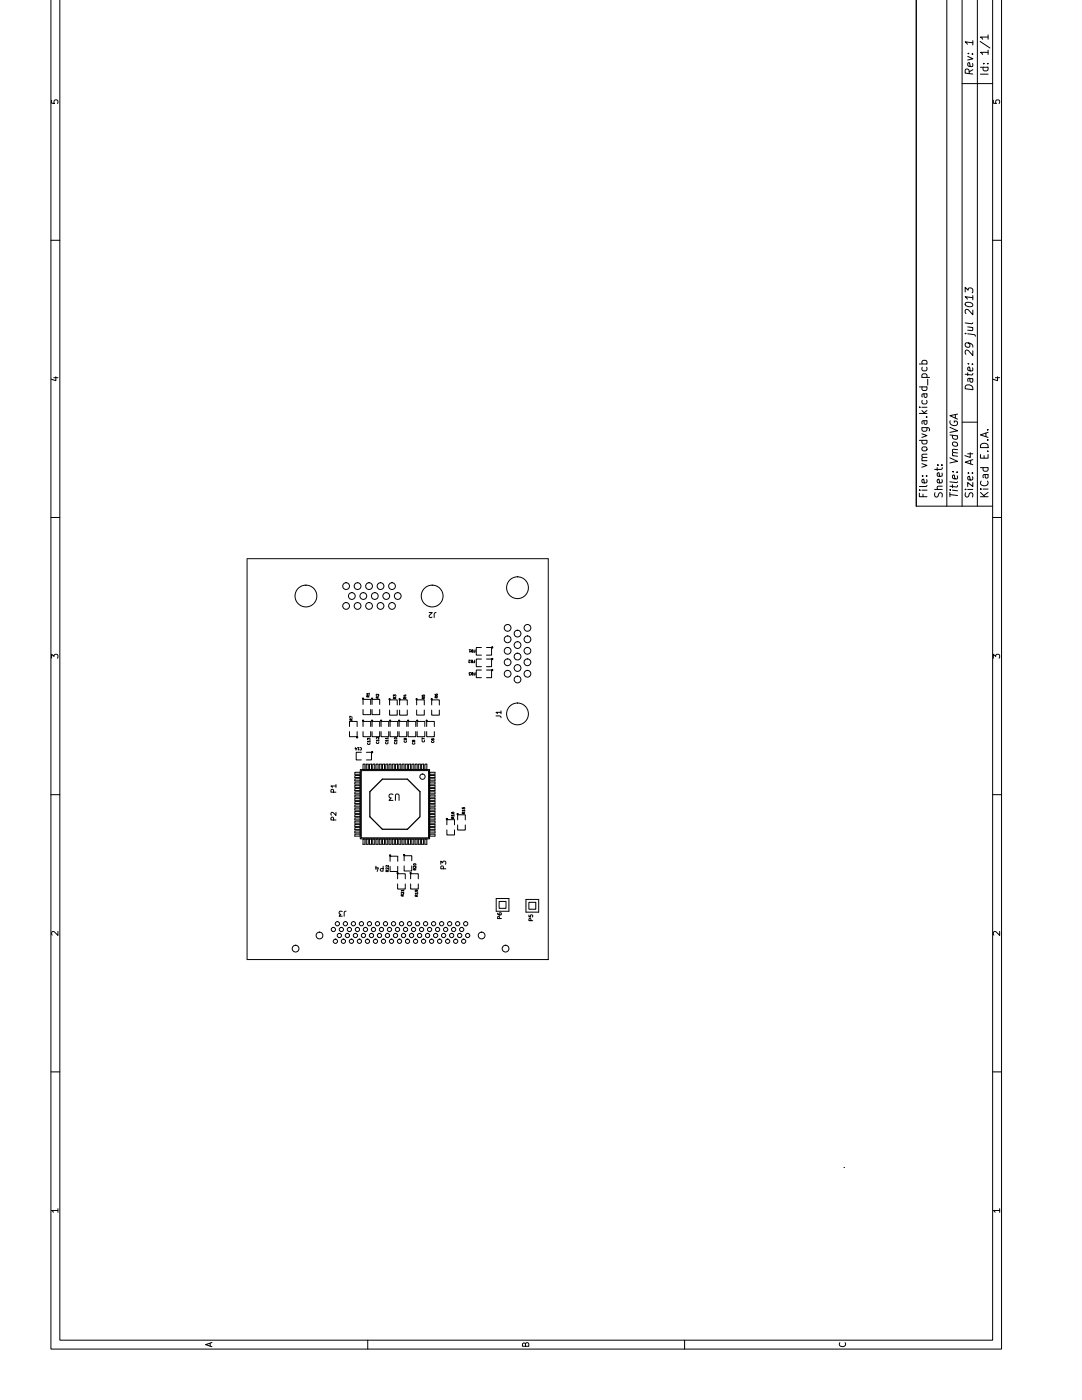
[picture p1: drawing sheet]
<svg xmlns="http://www.w3.org/2000/svg" width="216mm" height="279mm" viewBox="0 0 216 279" stroke-linecap="round" stroke-linejoin="round" font-family="sans-serif">
<g fill="none" stroke="#000" stroke-width=".2">
<path d="M10.2 -.1v269.3h189.6v-269.2M11.9 -.1v267.6h186.2v-267.5M182.8 0v101h15.3M188.9 0v101M192 0v101M195 0v101M10.3 20v.6l.6 .1-.1-.2v-.4l.2-.2 .4 .1 .2 .2-.2 .5M192 16.7h6.1M193.1 11.2l1 .5-1 .3M193.2 10.7h.1M193.4 14.7l-.1-.7-.2-.2h-.4l-.1 .2v.6l1.5 .2M194 10.8h.1"/>
<path d="M194 12.7l.1 .4-.2 .2-.7-.2v-.5l.3-.1 .1 .8M194.1 8.5l-1.5-.1 .4 .4M194.1 8.1v.9M194.1 13.9l-.7 .4M195.6 8.3l1.9 1.3M195.6 14.8h1.6M195.6 13.4h1.6M196.2 13.4l-.1 .5 .3 .2 .7-.1v-.6M196.2 12.7h.2M197 12.7h.2M197.2 10.4h-1.6l.5 .5M197.2 7.4h-1.6l.5 .4"/>
<path d="M197.2 7v.8M197.2 10v.9M198.2 20v.6l.6 .1-.1-.2v-.4l.2-.2 .5 .1 .1 .2-.1 .5M10.2 48h1.7M192.6 58.3v-1l.6 .6 .1-.4 .7 .1 .1 .2-.1 .7M194.1 59.4l-1.5-.2 .4 .5M194.1 59v.8M198.1 48h1.7M10.7 75.4h.9M11.1 75.2v.8l-.9-.3M183.4 77.2h1.6M183.4 72.6h1.6"/>
<path d="M184 75.3h1.5M184 79.9v.4l.2 .3 .7-.1v-.6M184 77.2v.4l.2 .3 .7-.1v-.6M184 73.3v.4l.2 .3 .7-.1v-.6M184 75.3v-.4l.2-.3 .7 .1v.6M184 72.6v-.4l.2-.3 .7 .2v.5M184.3 78.6l.1 .5 .2 .2 .4-.2-.1-.5M185 78.6l-1 .1v.5M185.1 75.7v1.1M192.6 66.6h.1M192.7 60.5a.8 .8 0 0 1 .9-.2 .8 .8 0 0 1 .4 .8 .8 .8 0 0 1-.9 .2 .8 .8 0 0 1-.4-.8zM192.7 77a.88 .88 0 0 1 1-.1 .88 .88 0 0 1 .4 .9l-1.5-.2z"/>
<path d="M193.1 66.6l1.3 .2 .2 .3M193.1 74.4v.6M193.1 65.2l1 .2M193.2 72.6h.1M193.2 68.4l.3 .4v.3l-.3 .2-.5-.2-.1-.4 .1-.2a1.12 1.12 0 0 1 1.4 .5v.3M193.5 75.5l.1 .7 .3 .1 .2-.2-.1-.5M194 72.7h.1M194 65.3l.1 .3-.1 .3h-.9M194 73.4v.6h-.7l-.2-.3 .1-.4h.3l.1 .7M194.1 74.5l-.2 .3-1.3-.1M194.1 75.6h-.9v.5M194.1 64.4l-.2 .2-1.3-.2"/>
<path d="M194.1 70v1l-1.1-1.1h-.3l-.1 .2 .1 .6M194.1 61.9v.9l-1.1-1.1-.3 .1-.1 .2 .1 .6M198.6 75.4h.9M199 75.2v.8l-.9-.3M183.4 81.3h.2M183.4 82.5h1.6M183.4 97.8h.2M183.4 98.4v.7h1.6M183.4 87.9h1.6M184 81.9l.5 .6M184 81.3h1M184 92.5l1 .4-1 .4"/>
<path d="M184 86.6l1 .3-1 .4M184 85.3h1.2l.3 .3-.1 .4M184 97.8h1M184 91.9h1M184 87.9v.4l.2 .3 .7-.1v-.6M184 85.3v.5l.2 .3 .7-.2v-.6M184 95h.2M184.1 89.3h.7l.2 .2-.1 .3-.2 .2-.6-.1-.1-.2zM184.2 98.6v.5M184.3 84l.1 .5 .2 .2 .4-.2-.1-.5M184.8 95h.2M184.8 83.2h.2"/>
<path d="M184.9 95.7l.1 .5-.2 .2-.8-.1v-.6l.3-.1 .2 .8M185 81.9l-.6 .5M185 90.6l-1 .1v.4l.2 .2M185 96.9l-.2 .2h-1.4M185 84h-1v.6M185 91.3l-1 .1v.3l.1 .2M186.5 97.7h1.5M186.6 98.3l-.1 .6 .3 .3 .3-.1 .3-.7h.5l.1 .2-.1 .6M187 93.3v.6M187.1 92.8h.1M187.9 92.8h.1M187.9 95.7l.1 .5-.2 .2-.7-.1v-.6l.3-.1 .1 .8"/>
<path d="M187.9 94.4l.1 .4-.2 .3-.7-.1v-.6l.3-.1 .1 .8M188 93.3l-.2 .4h-1.3M188 97l-.9 .1-.1 .4 .1 .2M189.5 91.4l1.6 .7-1.6 .3M189.5 85.3l1.6 .7-1.6 .3M189.5 86.8l1.6 .2M189.5 97.8h.2M189.5 98.3v.8M189.5 98.7l1.6 .2M189.6 84a.78 .78 0 0 0 .5 .9 .78 .78 0 0 0 1-.4l-.2-.4-.5-.1v.3M190 90.9l1.1 .2M190.1 96.7v.6"/>
<path d="M190.1 97.8l1 .1M190.1 86.9l-.1 .4 .3 .3h.7v-.6M190.1 94.1h.2M190.1 88.3l.2-.1 .6 .2 .2 .2-.1 .3-.2 .2-.6-.2-.2-.2zM190.6 82.7v.8M190.9 94.2h.2M191 95l.1 .4-.3 .2-.7-.2v-.5l.3-.1 .2 .8M191.1 89.7h-1a.38 .38 0 0 0 .2 .6M191.1 82.6l-1.6 .4 1.6 .7M191.1 90.4h-1l-.1 .3 .2 .2M191.1 96.9l-.3 .3-1.3-.2M191.1 96.1l-.3 .2-1.3-.1"/>
<path d="M192 84.3h3M192.6 97.7h.1M192.7 98.3l-.1 .6 .3 .3 .3-.1 .3-.7h.5l.1 .2-.1 .6M193.1 90.6h1M193.1 97.7h1M193.2 94.4h.1M193.6 90.3v1l-1.1-.4M193.7 91.9v.7M194 94.4h.1M194 95.1l.1 .5-.2 .2-.7-.1v-.6h.3l.1 .7M194.1 91.7l-1.5 .5 1.5 .5M194.1 96.3v.8l-1-.8v.8"/>
<path d="M195.6 97.6h.2M195.6 98.3l.9 .8M195.6 90.7v.7h1.6v-.7M195.6 99.1h1.6M195.6 93.3h1.6M195.8 96a.61 .61 0 0 0 0 .8 .61 .61 0 0 0 .7 .2 .57 .57 0 0 0 .6-.3 .57 .57 0 0 0-.1-.7M195.9 88.6a.8 .8 0 0 1 .9-.1 .8 .8 0 0 1 .4 .8h-1.6v-.3zM196.1 97.6h1.1M196.2 93.3l-.1 .5 .3 .2 .7-.1v-.6M196.4 90.9v.5M196.5 94.7l.1 .5 .2 .2 .4-.2-.1-.5M196.7 86.4v.8"/>
<path d="M197 90.1h.2M197 87.8h.2M197 85.8h.2M197.2 94.7l-1 .1v.6M197.2 86.3l-1.6 .5 1.6 .5M197.2 98.3l-.9 .6M10.2 103.3h1.7M49.3 111.5v80M49.3 111.5h60M109.4 111.5v80h-60.1M198.1 103.3h1.7M10.3 131.4v-.8l.5 .4 .1-.4h.5l.2 .2-.2 .6"/>
<path d="M73.4 139.1v-.3h-.2v.3h.5M73.7 138.5h-.5l.1 .1M73.7 138.8l-.3 .2M73.7 138.3v.3M75.3 139.3v-.2l-.2-.1v.3h.5M75.6 138.5v.4l-.4-.4-.1 .1v.2M75.6 139l-.3 .2M78.5 139v-.3l.2 .1v-.1h.2v.3M78.8 139.4l-.1-.2h-.2v.2h.5M79 139.1l-.2 .2M80.7 138.7h.3M80.8 139.5v-.3h-.2l-.1 .3h.5"/>
<path d="M80.9 138.7v.3l-.4-.1M81 139.2l-.2 .1M84.2 138.7v.3h.3l-.1-.3h.3v.3M84.5 139.5v-.3h-.2l-.1 .3h.5M84.7 139.2l-.2 .1M85.6 122.2h.7l-.7 .8 .2 .2h.4M86.8 138.5l.1 .3h.3l.1-.3h-.3l.1 .3M87 122.2l-.3 .2-.1 .8M87.1 139.3l-.1-.3h-.2v.3h.5M87.3 139l-.2 .1M93.5 131.7h.3l-.3 .4 .1 .1h.2M93.6 129.7h.3"/>
<path d="M93.8 129.7v.5l.1-.2M93.9 134.3h-.3l.2 .2-.2 .2h.3M94.1 132l-.1-.1 .1-.2h.2v.5h-.3l.1-.2h.2M94.2 129.9l-.1-.1 .1-.1h.2v.5l-.3-.1 .1-.1 .2-.1M94.2 134.5l-.1-.1 .1-.2h.2v.5h-.3l.1-.2h.2M94.5 132h.2M94.6 129.9h.2M94.6 134.5h.2M94.7 131.7v.5h-.2M94.8 129.7v.5h-.2M94.8 134.2v.5h-.2M96.1 129.2h-1.1v1.5h1.1"/>
<path d="M96.1 131.5h-1.1v1.5h1.1M96.1 133.7h-1.1v1.5h1.1M97.1 129.2h1v1.5h-1M97.1 131.5h1v1.5h-1M97.1 133.7h1v1.5h-1M198.2 131.4v-.8l.5 .4 .1-.4h.6l.1 .2-.1 .6M10.2 158.6h1.7M66.6 158.1l-.1-.5h-.4l-.1 .5h1M67 156.9h-1l.3 .2M67 156.6v.5M69.7 145v-1h1.6v1M69.7 146v1h1.6v-1"/>
<path d="M70.1 143.7l-.1-.2h-.2v.2h.5M70.3 143.4l-.2 .2M70.3 143.1l-.5-.2v.4M70.8 154.1h1.1v.4h-1.1zM70.8 154.8h1.1v.4h-1.1zM70.8 155.4h1.1v.4h-1.1zM70.8 156.1h1.1v.4h-1.1zM70.8 156.7h1.1v.4h-1.1zM70.8 157.4h1.1v.4h-1.1zM70.8 158h1.1v.4h-1.1zM70.8 158.7h1.1v.4h-1.1zM70.8 159.3h1.1v.4h-1.1z"/>
<path d="M70.8 160h1.1v.4h-1.1zM70.8 149.4h.4l-.2 .3M70.9 149.2v.3M71.3 149.2h.3M71.5 149.2v.5l.1-.1M71.8 149.2a.22 .22 0 0 1 .3 .2 .22 .22 0 0 1-.3 .3M71.9 153.6h13.8v13.8h-13.8zM72.1 153.8h13.4v13.4h-13.4zM72.1 150.1h-1v1.6h1M72.4 152.5h.4v1.1h-.4zM72.4 140.6v-1h1.6v1M72.4 141.6v1h1.6v-1"/>
<path d="M72.4 145v-1h1.6v1M72.4 146v1h1.6v-1M73.1 152.5h.4v1.1h-.4zM73.1 150.1h1v1.6h-1M73.3 147.6v-.3l.2 .2 .1-.2h.2v.3M73.4 148.3a.22 .22 0 0 0 .2 .3 .22 .22 0 0 0 .2-.3M73.7 152.5h.4v1.1h-.4zM73.8 147.9h-.5l.2 .2M73.8 147.8v.3M74.2 140.6v-1h1.6v1M74.2 141.6v1h1.6v-1M74.2 145v-1h1.6v1"/>
<path d="M74.2 146v1h1.6v-1M74.4 152.5h.4v1.1h-.4zM75 152.5h.4v1.1h-.4zM75.1 148.1a.22 .22 0 0 0 .2 .3 .22 .22 0 0 0 .2-.3M75.6 147.1v.3l-.4-.3-.1 .1v.2M75.6 147.7h-.5l.1 .2M75.6 147.6v.3M75.7 152.5h.4v1.1h-.4zM76 145v-1h1.6v1M76 146v1h1.6v-1M76.3 152.5h.4v1.1h-.4zM77 148.2a.22 .22 0 0 0 .2 .3 .22 .22 0 0 0 .2-.3"/>
<path d="M77 152.5h.4v1.1h-.4zM77.4 147.8h-.5l.2 .2M77.4 147.3h-.5l.2 .2M77.4 147.2v.3M77.4 147.7v.3M77.6 152.5h.4v1.1h-.4zM77.7 140.7v-1h1.6v1M77.7 141.7v1h1.6v-1M77.8 145v-1h1.6v1M77.8 146v1h1.6v-1M78.3 152.5h.4v1.1h-.4zM78.4 158.6l-.5-.1-.3 .2 .1 .4 .4 .2-.5 .4h.8"/>
<path d="M78.7 147.3l.3-.1 .2 .2-.3 .1zM78.7 148.2a.22 .22 0 0 0 .2 .3 .22 .22 0 0 0 .2-.3M78.9 159.7v-1l.2-.2h.4l.1 .2v1M78.9 152.5h.4v1.1h-.4zM79.2 147.8h-.5l.1 .2M79.2 147.7v.3M79.6 152.5h.4v1.1h-.4zM79.6 145v-1h1.6v1M79.6 146v1h1.6v-1M79.7 140.7v-1h1.6v1M79.7 141.7v1h1.6v-1M80.2 152.5h.4v1.1h-.4z"/>
<path d="M80.7 147.8a.22 .22 0 0 0 .2 .3 .22 .22 0 0 0 .2-.3M80.8 147.4l.1 .2h-.2v-.2h.3l.1 .2M80.9 152.5h.4v1.1h-.4zM81.4 145v-1h1.6v1M81.4 146v1h1.6v-1M81.5 152.5h.4v1.1h-.4zM82.2 152.5h.4v1.1h-.4zM82.3 148.2a.22 .22 0 0 0 .2 .3 .22 .22 0 0 0 .2-.3M82.5 147.8h.3l-.2 .2-.2-.2h-.1v.2l.2-.1M82.8 152.5h.4v1.1h-.4zM83.1 140.7v-1h1.6v1M83.1 141.7v1h1.6v-1"/>
<path d="M83.2 145v-1h1.6v1M83.2 146v1h1.6v-1M83.5 152.5h.4v1.1h-.4zM84.1 152.5h.4v1.1h-.4zM84.3 147.8a.22 .22 0 0 0 .2 .3 .22 .22 0 0 0 .2-.3M84.7 147.5l-.5-.2v.3M84.8 152.5h.4v1.1h-.4zM85.1 145v-1h1.6v1M85.1 146v1h1.6v-1M85.7 160h1.1v.4h-1.1zM85.7 159.3h1.1v.4h-1.1zM85.7 158.7h1.1v.4h-1.1z"/>
<path d="M85.7 158h1.1v.4h-1.1zM85.7 157.4h1.1v.4h-1.1zM85.7 156.7h1.1v.4h-1.1zM85.7 156.1h1.1v.4h-1.1zM85.7 155.4h1.1v.4h-1.1zM85.7 154.8h1.1v.4h-1.1zM85.7 154.1h1.1v.4h-1.1zM86.1 147.5l.1 .2h.3v-.3l-.2 .1 .1 .2M86.1 140.7v-1h1.6v1M86.1 141.7v1h1.6v-1M86.1 147.9a.22 .22 0 0 0 .2 .3 .22 .22 0 0 0 .2-.3M99 142.9h.8l.2 .4"/>
<path d="M100 142.2h-1l.3 .2M100 141.9v.5M198.1 158.6h1.7M66.6 163.6l-.1-.4-.4-.1-.1 .5h1M67 162.1v.6l-.7-.6-.3 .2 .1 .4M70.8 160.6h1.1v.4h-1.1zM70.8 161.3h1.1v.4h-1.1zM70.8 161.9h1.1v.4h-1.1zM70.8 162.6h1.1v.4h-1.1zM70.8 163.2h1.1v.4h-1.1zM70.8 163.9h1.1v.4h-1.1zM70.8 164.5h1.1v.4h-1.1z"/>
<path d="M70.8 165.2h1.1v.4h-1.1zM70.8 165.8h1.1v.4h-1.1zM70.8 166.5h1.1v.4h-1.1zM72.4 167.4h.4v1.1h-.4zM73.1 167.4h.4v1.1h-.4zM73.7 167.4h.4v1.1h-.4zM74.4 167.4h.4v1.1h-.4zM74.9 173.2h.6l-.2 .7M75 172.9v.6M75 167.4h.4v1.1h-.4zM75.7 167.4h.4v1.1h-.4zM76.3 167.4h.4v1.1h-.4z"/>
<path d="M76.4 172.9v1l-.5-.1 .1-.4 .4-.1M77 167.4h.4v1.1h-.4zM77.3 173.9v-.2h-.2l-.1 .2h.5M77.5 173.2v.3l-.3-.3-.2 .1 .1 .2M77.5 172.7v.3l-.3-.3-.2 .1 .1 .2M77.5 173.7l-.2 .1M77.6 167.4h.4v1.1h-.4zM77.8 171.9v-1h1.6v1M77.8 172.9v1h1.6v-1M78.3 167.4h.4v1.1h-.4zM78.9 167.4h.4v1.1h-.4zM79.3 175.4v-1h1.6v1"/>
<path d="M79.3 176.4v1h1.6v-1M79.6 167.4h.4v1.1h-.4zM80.2 167.4h.4v1.1h-.4zM80.3 178.8v-.2l-.2-.1v.3h.5M80.6 178v.4l-.4-.4-.1 .1v.2M80.6 177.7h-.5l.1 .2M80.6 178.5l-.3 .2M80.6 177.6v.3M80.6 171.8v-1h1.6v1M80.6 172.8v1h1.6v-1M80.9 167.4h.4v1.1h-.4zM81.5 167.4h.4v1.1h-.4z"/>
<path d="M81.9 175.4v-1h1.6v1M81.9 176.4v1h1.6v-1M82.2 167.4h.4v1.1h-.4zM82.5 172.4h.3l.2 .1-.3 .2zM82.8 173.6l-.1-.2-.2-.1v.3h.5M82.8 167.4h.4v1.1h-.4zM83 173.3l-.2 .2M83 172.8v.4l-.4-.4-.1 .1v.2M83.1 177.6v.3h-.2v-.3l.3 .1 .1 .2M83.1 178.9v-.3h-.2l-.1 .3h.5M83.3 178.3h-.5l.2 .1M83.3 178.6l-.2 .2"/>
<path d="M83.3 178.1v.3M83.5 167.4h.4v1.1h-.4zM84.1 167.4h.4v1.1h-.4zM84.8 167.4h.4v1.1h-.4zM85.7 166.5h1.1v.4h-1.1zM85.7 165.8h1.1v.4h-1.1zM85.7 165.2h1.1v.4h-1.1zM85.7 164.5h1.1v.4h-1.1zM85.7 163.9h1.1v.4h-1.1zM85.7 163.2h1.1v.4h-1.1zM85.7 162.6h1.1v.4h-1.1zM85.7 161.9h1.1v.4h-1.1z"/>
<path d="M85.7 161.3h1.1v.4h-1.1zM85.7 160.6h1.1v.4h-1.1zM88 172.5v-.6l.3 .3 .1-.3h.5v.6M88.5 173.4l-.1-.5h-.3l-.1 .5h1M89.2 164.6v-1h1.5v1M89.2 165.6v1h1.5v-1M90.1 162.1l.1 .2 .3 .1v-.3h-.2l.1 .3M90.3 163.3v-.2h-.2v.2h.5M90.6 162.7h-.5l.1 .1M90.6 163l-.3 .2M90.6 162.6v.2M91.3 163.6v-1h1.5v1"/>
<path d="M91.3 164.6v1.1h1.5v-1.1M92.2 161.2v.2h.3l-.1-.2h.3v.2M92.5 162.4v-.3h-.2l-.1 .3h.5M92.7 161.8h-.5l.2 .1M92.7 162.1l-.2 .2M92.7 161.6v.3M99 179.3h2.5v2.6h-2.5zM99.6 179.9h1.4v1.4h-1.4zM104.9 179.5h2.6v2.5h-2.6zM11.6 185.9v.8l-.9-.8-.4 .2 .1 .5M68.3 181.9l-.4-.1-.2 .2v.4l.3 .1-.3 .3h.6M69.1 181.8l-.4 .2v.8"/>
<path d="M99.3 182.2l.2 .4h.4l.1-.1v-.3h-.4l.1 .4M99.7 183.3l-.1-.3-.2-.1-.1 .4h.7M105.5 180.1h1.4v1.4h-1.4zM105.5 182.6v.4h.4v-.3l.3-.1v.4M105.9 183.7v-.3l-.3-.1-.1 .4h.8M109.2 191.5h.1M199.5 185.9v.8l-.9-.8-.4 .2 .1 .5M10.2 213.9h1.7M198.1 213.9h1.7M168.4 233h.1M11.6 241.6h-1.3l.4 .3M11.6 241.2v.7"/>
<path d="M199.5 241.6h-1.3l.4 .3M199.5 241.2v.7M41.9 268v.7M42.3 267.9l-1.3 .5 1.3 .4M73.4 267.5v1.7M104.9 268.3l.2-.3 .4 .2v.5h-1.3l.2-.6h.4l.1 .6M136.6 267.5v1.7M167.6 268a.6 .6 0 0 0 .4 .8 .6 .6 0 0 0 .7-.6l-.1-.2"/>
<circle cx="61" cy="119" r="2.18"/>
<circle cx="69.1" cy="117" r=".67"/>
<circle cx="70.2" cy="119" r=".67"/>
<circle cx="71.3" cy="117" r=".67"/>
<circle cx="72.5" cy="119" r=".67"/>
<circle cx="73.6" cy="117" r=".67"/>
<circle cx="74.8" cy="119" r=".67"/>
<circle cx="75.9" cy="117" r=".67"/>
<circle cx="77.1" cy="119" r=".67"/>
<circle cx="78.2" cy="117" r=".67"/>
<circle cx="79.4" cy="119" r=".67"/>
<circle cx="86.2" cy="119" r="2.18"/>
<circle cx="103.3" cy="117.3" r="2.18"/>
<circle cx="69.1" cy="120.9" r=".67"/>
<circle cx="71.3" cy="120.9" r=".67"/>
<circle cx="72.4" cy="139.4" r=".13"/>
<circle cx="73.6" cy="120.9" r=".67"/>
<circle cx="74.2" cy="139.4" r=".13"/>
<circle cx="75.9" cy="120.9" r=".67"/>
<circle cx="77.7" cy="139.6" r=".13"/>
<circle cx="78.2" cy="120.9" r=".67"/>
<circle cx="79.7" cy="139.6" r=".13"/>
<circle cx="83.1" cy="139.5" r=".13"/>
<circle cx="86.1" cy="139.6" r=".13"/>
<circle cx="98.2" cy="129.2" r=".13"/>
<circle cx="98.2" cy="131.5" r=".13"/>
<circle cx="98.2" cy="133.7" r=".13"/>
<circle cx="101.3" cy="129.9" r=".67"/>
<circle cx="101.3" cy="132.2" r=".67"/>
<circle cx="101.3" cy="125.3" r=".67"/>
<circle cx="101.3" cy="134.5" r=".67"/>
<circle cx="101.3" cy="127.6" r=".67"/>
<circle cx="103.3" cy="133.3" r=".67"/>
<circle cx="103.3" cy="128.7" r=".67"/>
<circle cx="103.3" cy="131" r=".67"/>
<circle cx="103.3" cy="135.6" r=".67"/>
<circle cx="103.3" cy="126.4" r=".67"/>
<circle cx="105.2" cy="125.3" r=".67"/>
<circle cx="105.2" cy="127.6" r=".67"/>
<circle cx="105.2" cy="134.5" r=".67"/>
<circle cx="105.2" cy="129.9" r=".67"/>
<circle cx="105.2" cy="132.2" r=".67"/>
<circle cx="71.3" cy="147.2" r=".13"/>
<circle cx="72.4" cy="143.8" r=".13"/>
<circle cx="74.2" cy="143.8" r=".13"/>
<circle cx="74.2" cy="150.1" r=".13"/>
<circle cx="76" cy="143.8" r=".13"/>
<circle cx="77.8" cy="143.8" r=".13"/>
<circle cx="79.6" cy="143.8" r=".13"/>
<circle cx="81.4" cy="143.8" r=".13"/>
<circle cx="83.2" cy="143.8" r=".13"/>
<circle cx="84.3" cy="155" r=".53"/>
<circle cx="85.1" cy="143.8" r=".13"/>
<circle cx="103.3" cy="142.5" r="2.18"/>
<circle cx="77.8" cy="170.8" r=".13"/>
<circle cx="79.3" cy="174.2" r=".13"/>
<circle cx="80.6" cy="170.6" r=".13"/>
<circle cx="81.9" cy="174.2" r=".13"/>
<circle cx="89.2" cy="163.5" r=".13"/>
<circle cx="91.3" cy="162.5" r=".13"/>
<circle cx="59" cy="189.3" r=".67"/>
<circle cx="63.7" cy="186.7" r=".67"/>
<circle cx="66.5" cy="185.5" r=".43"/>
<circle cx="66.9" cy="187.8" r=".43"/>
<circle cx="67.3" cy="184.4" r=".43"/>
<circle cx="67.7" cy="186.7" r=".43"/>
<circle cx="68.1" cy="185.5" r=".43"/>
<circle cx="68.5" cy="187.8" r=".43"/>
<circle cx="68.9" cy="184.4" r=".43"/>
<circle cx="69.3" cy="186.7" r=".43"/>
<circle cx="69.7" cy="185.5" r=".43"/>
<circle cx="70.1" cy="187.8" r=".43"/>
<circle cx="70.5" cy="184.4" r=".43"/>
<circle cx="70.9" cy="186.7" r=".43"/>
<circle cx="71.3" cy="185.5" r=".43"/>
<circle cx="71.7" cy="187.8" r=".43"/>
<circle cx="72.1" cy="184.4" r=".43"/>
<circle cx="72.5" cy="186.7" r=".43"/>
<circle cx="72.9" cy="185.5" r=".43"/>
<circle cx="73.3" cy="187.8" r=".43"/>
<circle cx="73.7" cy="184.4" r=".43"/>
<circle cx="74.1" cy="186.7" r=".43"/>
<circle cx="74.5" cy="185.5" r=".43"/>
<circle cx="74.9" cy="187.8" r=".43"/>
<circle cx="75.3" cy="184.4" r=".43"/>
<circle cx="75.7" cy="186.7" r=".43"/>
<circle cx="76.1" cy="185.5" r=".43"/>
<circle cx="76.5" cy="187.8" r=".43"/>
<circle cx="76.9" cy="184.4" r=".43"/>
<circle cx="77.3" cy="186.7" r=".43"/>
<circle cx="77.7" cy="185.5" r=".43"/>
<circle cx="78.1" cy="187.8" r=".43"/>
<circle cx="78.5" cy="184.4" r=".43"/>
<circle cx="78.9" cy="186.7" r=".43"/>
<circle cx="79.3" cy="185.5" r=".43"/>
<circle cx="79.7" cy="187.8" r=".43"/>
<circle cx="80.1" cy="184.4" r=".43"/>
<circle cx="80.5" cy="186.7" r=".43"/>
<circle cx="80.9" cy="185.5" r=".43"/>
<circle cx="81.3" cy="187.8" r=".43"/>
<circle cx="81.7" cy="184.4" r=".43"/>
<circle cx="82.1" cy="186.7" r=".43"/>
<circle cx="82.5" cy="185.5" r=".43"/>
<circle cx="82.9" cy="187.8" r=".43"/>
<circle cx="83.3" cy="184.4" r=".43"/>
<circle cx="83.7" cy="186.7" r=".43"/>
<circle cx="84.1" cy="185.5" r=".43"/>
<circle cx="84.5" cy="187.8" r=".43"/>
<circle cx="84.9" cy="184.4" r=".43"/>
<circle cx="85.3" cy="186.7" r=".43"/>
<circle cx="85.7" cy="185.5" r=".43"/>
<circle cx="86.1" cy="187.8" r=".43"/>
<circle cx="86.5" cy="184.4" r=".43"/>
<circle cx="86.9" cy="186.7" r=".43"/>
<circle cx="87.3" cy="185.5" r=".43"/>
<circle cx="87.7" cy="187.8" r=".43"/>
<circle cx="88.1" cy="184.4" r=".43"/>
<circle cx="88.5" cy="186.7" r=".43"/>
<circle cx="88.9" cy="185.5" r=".43"/>
<circle cx="89.3" cy="187.8" r=".43"/>
<circle cx="89.7" cy="184.4" r=".43"/>
<circle cx="90.1" cy="186.7" r=".43"/>
<circle cx="90.5" cy="185.5" r=".43"/>
<circle cx="90.9" cy="187.8" r=".43"/>
<circle cx="91.3" cy="184.4" r=".43"/>
<circle cx="91.7" cy="186.7" r=".43"/>
<circle cx="92.1" cy="185.5" r=".43"/>
<circle cx="92.5" cy="187.8" r=".43"/>
<circle cx="92.9" cy="184.4" r=".43"/>
<circle cx="93.3" cy="186.7" r=".43"/>
<circle cx="96.1" cy="186.7" r=".67"/>
<circle cx="100.9" cy="189.3" r=".67"/>
</g>
<path d="M73.8 158l2.5-2.5h5l2.5 2.5v5l-2.5 2.5h-5l-2.5-2.5z" fill="none" stroke="#000" stroke-width=".25"/>
</svg>
